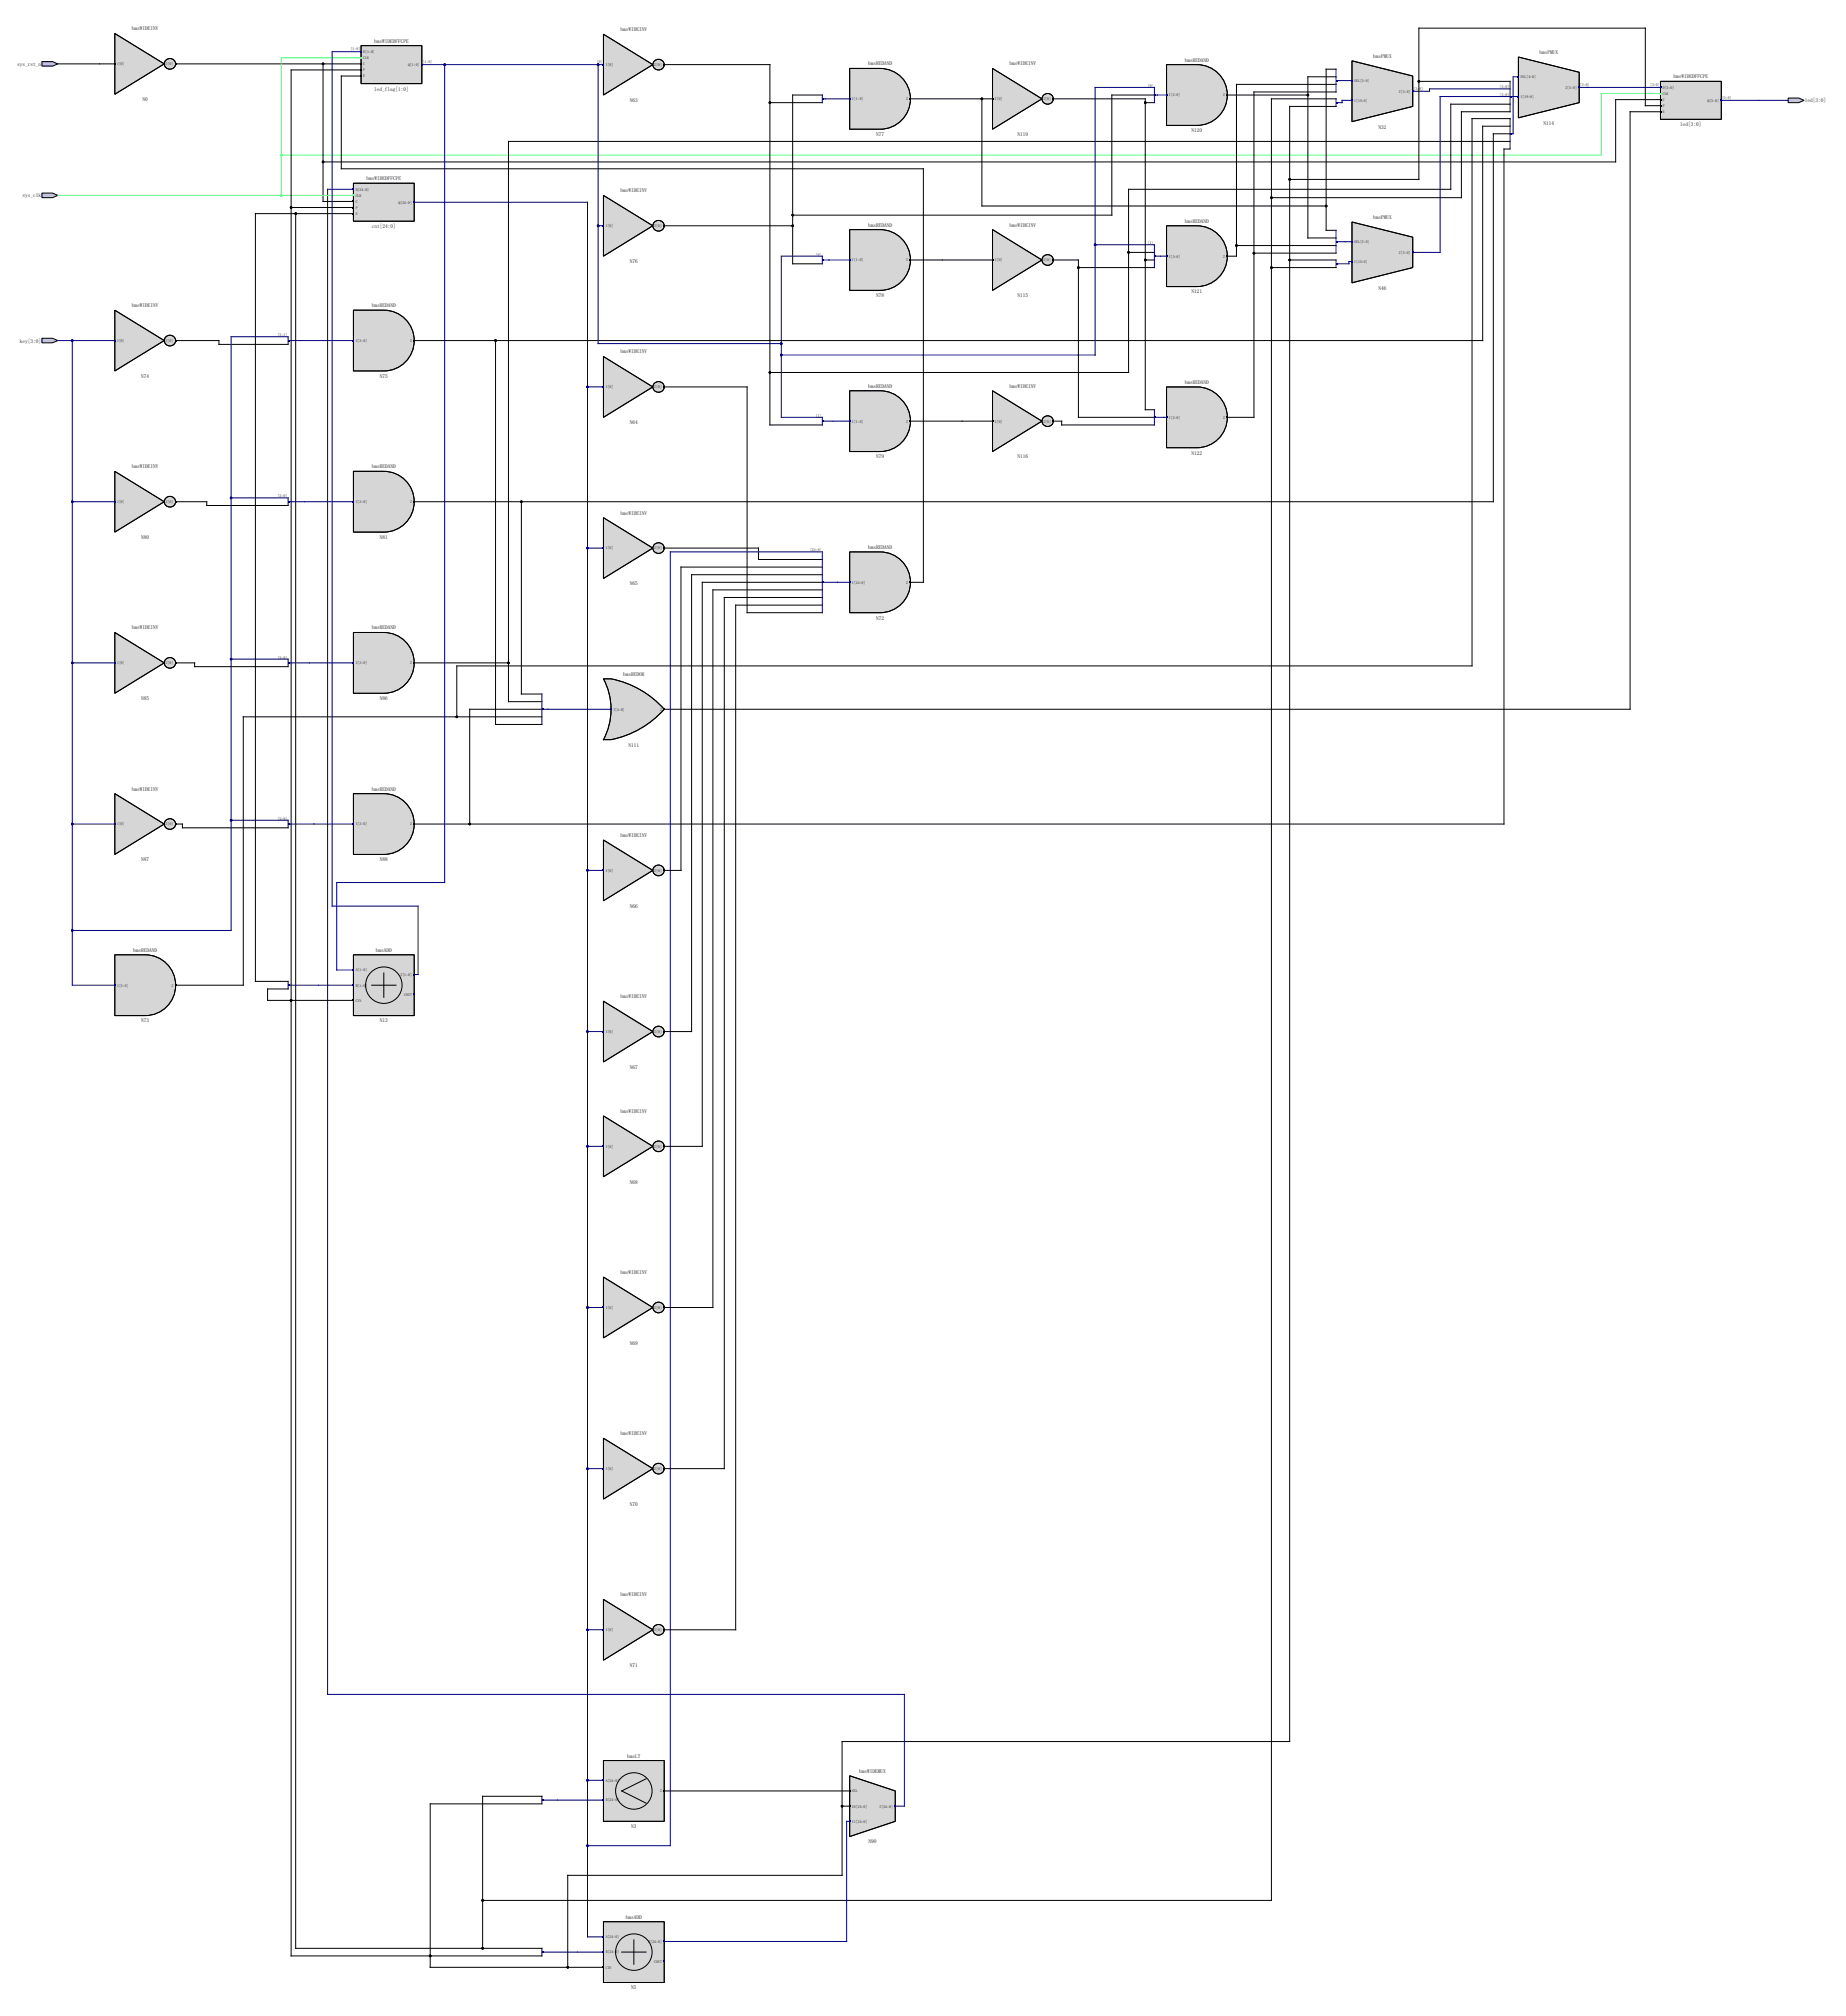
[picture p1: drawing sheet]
<svg xmlns="http://www.w3.org/2000/svg" width="850mm" height="928mm" viewBox="0 0 850 928" stroke-linecap="round" stroke-linejoin="round" font-family="sans-serif">
<defs><g id="words">
<g font-size="2.5">
<text x="61" y="14">bmsWIDEINV</text>
<text x="286" y="14">bmsWIDEINV</text>
<text x="172" y="20">bmsWIDEDFFCPE</text>
<text x="546" y="28">bmsREDAND</text>
<text x="632" y="27">bmsPMUX</text>
<text x="709" y="25">bmsPMUX</text>
<text x="8" y="30">sys_rst_n</text>
<text x="400" y="30">bmsREDAND</text>
<text x="465" y="30">bmsWIDEINV</text>
<text x="172" y="42">led_flag[1:0]</text>
<text x="770" y="36">bmsWIDEDFFCPE</text>
<text x="66" y="47">N0</text>
<text x="290" y="47">N63</text>
<text x="831" y="47">led[3:0]</text>
<text x="635" y="59">N32</text>
<text x="711" y="57">N114</text>
<text x="774" y="58">led[3:0]</text>
<text x="403" y="63">N77</text>
<text x="468" y="63">N119</text>
<text x="549" y="61">N120</text>
<text x="169" y="83">bmsWIDEDFFCPE</text>
<text x="286" y="89">bmsWIDEINV</text>
<text x="10" y="91">sys_clk</text>
<text x="632" y="101">bmsPMUX</text>
<text x="171" y="105">cnt[24:0]</text>
<text x="400" y="104">bmsREDAND</text>
<text x="465" y="104">bmsWIDEINV</text>
<text x="546" y="103">bmsREDAND</text>
<text x="290" y="121">N76</text>
<text x="403" y="137">N78</text>
<text x="468" y="137">N115</text>
<text x="549" y="135">N121</text>
<text x="635" y="133">N46</text>
<text x="61" y="141">bmsWIDEINV</text>
<text x="171" y="141">bmsREDAND</text>
<text x="9" y="158">key[3:0]</text>
<text x="286" y="163">bmsWIDEINV</text>
<text x="65" y="174">N74</text>
<text x="175" y="174">N75</text>
<text x="400" y="178">bmsREDAND</text>
<text x="465" y="178">bmsWIDEINV</text>
<text x="546" y="177">bmsREDAND</text>
<text x="290" y="195">N64</text>
<text x="549" y="209">N122</text>
<text x="61" y="216">bmsWIDEINV</text>
<text x="171" y="216">bmsREDAND</text>
<text x="403" y="211">N79</text>
<text x="468" y="211">N116</text>
<text x="286" y="237">bmsWIDEINV</text>
<text x="65" y="248">N80</text>
<text x="175" y="248">N81</text>
<text x="400" y="253">bmsREDAND</text>
<text x="290" y="269">N65</text>
<text x="403" y="285">N72</text>
<text x="61" y="290">bmsWIDEINV</text>
<text x="171" y="290">bmsREDAND</text>
<text x="287" y="311">bmsREDOR</text>
<text x="65" y="322">N85</text>
<text x="175" y="322">N86</text>
<text x="289" y="344">N111</text>
<text x="61" y="364">bmsWIDEINV</text>
<text x="171" y="364">bmsREDAND</text>
<text x="286" y="385">bmsWIDEINV</text>
<text x="65" y="396">N87</text>
<text x="175" y="396">N88</text>
<text x="290" y="418">N66</text>
<text x="61" y="438">bmsREDAND</text>
<text x="173" y="438">bmsADD</text>
<text x="286" y="459">bmsWIDEINV</text>
<text x="65" y="471">N73</text>
<text x="175" y="471">N13</text>
<text x="290" y="492">N67</text>
<text x="286" y="512">bmsWIDEINV</text>
<text x="290" y="545">N68</text>
<text x="286" y="586">bmsWIDEINV</text>
<text x="290" y="619">N69</text>
<text x="286" y="661">bmsWIDEINV</text>
<text x="290" y="693">N70</text>
<text x="286" y="735">bmsWIDEINV</text>
<text x="290" y="767">N71</text>
<text x="289" y="809">bmsLT</text>
<text x="396" y="816">bmsWIDEMUX</text>
<text x="291" y="841">N3</text>
<text x="400" y="848">N90</text>
<text x="288" y="883">bmsADD</text>
<text x="291" y="916">N5</text>
</g>
<g font-size="1.8">
<text x="161" y="23">[1:0]</text>
<text x="167" y="24">D[1:0]</text>
<text x="167" y="27">CLK</text>
<text x="195" y="29">[1:0]</text>
<text x="275" y="29">[0]</text>
<text x="54" y="30">I[0]</text>
<text x="76" y="30">Z[0]</text>
<text x="167" y="30">C</text>
<text x="167" y="33">P</text>
<text x="167" y="36">E</text>
<text x="188" y="30">Q[1:0]</text>
<text x="279" y="30">I[0]</text>
<text x="301" y="30">Z[0]</text>
<text x="700" y="36">SEL[4:0]</text>
<text x="528" y="40">[0]</text>
<text x="623" y="38">SEL[3:0]</text>
<text x="651" y="41">[3:</text>
<text x="653" y="41">0]</text>
<text x="690" y="41">[3:0]</text>
<text x="721" y="41">Z[3:0]</text>
<text x="727" y="40">[3:0]</text>
<text x="760" y="40">[3:0]</text>
<text x="765" y="41">D[3:0]</text>
<text x="392" y="46">I[1:0]</text>
<text x="417" y="46">Z</text>
<text x="458" y="46">I[0]</text>
<text x="480" y="46">Z[0]</text>
<text x="538" y="44">I[2:0]</text>
<text x="563" y="44">Z</text>
<text x="623" y="47">I[15:0]</text>
<text x="644" y="43">Z[3:0]</text>
<text x="690" y="44">[3:0]</text>
<text x="700" y="45">I[19:0]</text>
<text x="765" y="44">CLK</text>
<text x="765" y="46">C</text>
<text x="786" y="47">Q[3:0]</text>
<text x="793" y="46">[3:0]</text>
<text x="765" y="49">P</text>
<text x="765" y="52">E</text>
<text x="164" y="88">D[24:0]</text>
<text x="164" y="91">CLK</text>
<text x="164" y="93">C</text>
<text x="183" y="94">Q[24:0]</text>
<text x="164" y="96">P</text>
<text x="164" y="99">E</text>
<text x="279" y="105">I[0]</text>
<text x="301" y="105">Z[0]</text>
<text x="528" y="112">[1]</text>
<text x="623" y="112">SEL[3:0]</text>
<text x="376" y="118">[0]</text>
<text x="538" y="119">I[3:0]</text>
<text x="563" y="119">Z</text>
<text x="644" y="117">Z[3:0]</text>
<text x="392" y="120">I[1:0]</text>
<text x="417" y="120">Z</text>
<text x="458" y="120">I[0]</text>
<text x="480" y="120">Z[0]</text>
<text x="623" y="121">I[15:0]</text>
<text x="128" y="155">[3:1]</text>
<text x="54" y="157">I[0]</text>
<text x="76" y="157">Z[0]</text>
<text x="164" y="157">I[3:0]</text>
<text x="189" y="157">Z</text>
<text x="279" y="179">I[0]</text>
<text x="301" y="179">Z[0]</text>
<text x="376" y="192">[1]</text>
<text x="392" y="194">I[1:0]</text>
<text x="417" y="194">Z</text>
<text x="458" y="194">I[0]</text>
<text x="480" y="194">Z[0]</text>
<text x="538" y="193">I[2:0]</text>
<text x="563" y="193">Z</text>
<text x="54" y="232">I[0]</text>
<text x="76" y="232">Z[0]</text>
<text x="128" y="229">[3:0]</text>
<text x="164" y="232">I[3:0]</text>
<text x="189" y="232">Z</text>
<text x="279" y="253">I[0]</text>
<text x="301" y="253">Z[0]</text>
<text x="373" y="254">[24:0]</text>
<text x="392" y="269">I[24:0]</text>
<text x="417" y="269">Z</text>
<text x="54" y="306">I[0]</text>
<text x="76" y="306">Z[0]</text>
<text x="128" y="303">[3:0]</text>
<text x="164" y="306">I[3:0]</text>
<text x="189" y="306">Z</text>
<text x="282" y="327">I[4:0]</text>
<text x="304" y="327">Z</text>
<text x="128" y="377">[2:0]</text>
<text x="54" y="380">I[0]</text>
<text x="76" y="380">Z[0]</text>
<text x="164" y="380">I[3:0]</text>
<text x="189" y="380">Z</text>
<text x="279" y="401">I[0]</text>
<text x="301" y="401">Z[0]</text>
<text x="164" y="447">A[1:0]</text>
<text x="184" y="449">Z[1:0]</text>
<text x="54" y="454">I[3:0]</text>
<text x="79" y="454">Z</text>
<text x="164" y="454">B[1:0]</text>
<text x="164" y="461">CIN</text>
<text x="186" y="458">COUT</text>
<text x="279" y="475">I[0]</text>
<text x="301" y="475">Z[0]</text>
<text x="279" y="528">I[0]</text>
<text x="301" y="528">Z[0]</text>
<text x="279" y="602">I[0]</text>
<text x="301" y="602">Z[0]</text>
<text x="279" y="677">I[0]</text>
<text x="301" y="677">Z[0]</text>
<text x="279" y="751">I[0]</text>
<text x="301" y="751">Z[0]</text>
<text x="279" y="820">A[24:0]</text>
<text x="304" y="825">Z</text>
<text x="392" y="825">SEL</text>
<text x="279" y="829">B[24:0]</text>
<text x="392" y="832">I0[24:0]</text>
<text x="405" y="832">Z[24:0]</text>
<text x="392" y="839">I1[24:0]</text>
<text x="279" y="892">A[24:0]</text>
<text x="279" y="899">B[24:0]</text>
<text x="299" y="894">Z[24:0]</text>
<text x="301" y="903">COUT</text>
<text x="279" y="906">CIN</text>
</g>
</g></defs>
<path d="M166 21h28v17h-28z" fill-rule="evenodd" fill="#d6d6d6" stroke="#000" stroke-width=".46"/>
<path d="M166 21h28v17h-28z" fill="none" stroke="#000" stroke-width=".46"/>
<g fill="#000080">
<path d="M194 29h1v1h-1z"/>
<path d="M166 23h1v1h-1z"/>
<path d="M166 26h1v1h-1z"/>
<path d="M166 29h1v1h-1z"/>
<path d="M166 32h1v1h-1z"/>
<path d="M166 35h1h-1z"/>
</g>
<path d="M764 37h28v18h-28z" fill-rule="evenodd" fill="#d6d6d6" stroke="#000" stroke-width=".46"/>
<path d="M764 37h28v18h-28z" fill="none" stroke="#000" stroke-width=".46"/>
<g fill="#000080">
<path d="M792 46h1v1h-1z"/>
<path d="M764 40h1v1h-1z"/>
<path d="M764 43h1h-1z"/>
<path d="M764 45h1v1h-1z"/>
<path d="M764 48h1v1h-1z"/>
<path d="M764 51h1v1h-1z"/>
</g>
<path d="M163 84h28v18h-28z" fill-rule="evenodd" fill="#d6d6d6" stroke="#000" stroke-width=".46"/>
<path d="M163 84h28v18h-28z" fill="none" stroke="#000" stroke-width=".46"/>
<g fill="#000080">
<path d="M190 93h1h-1z"/>
<path d="M162 87h1h-1z"/>
<path d="M162 90h1h-1z"/>
<path d="M162 92h1v1h-1z"/>
<path d="M162 95h1v1h-1z"/>
<path d="M162 98h1v1h-1z"/>
</g>
<path d="M537 178h14a14 14 0 0 1 14 14 14 14 0 0 1-14 14h-14z" fill-rule="evenodd" fill="#d6d6d6" stroke="#000" stroke-width=".46"/>
<path d="M537 178h14a14 14 0 0 1 14 14 14 14 0 0 1-14 14h-14z" fill="none" stroke="#000" stroke-width=".46"/>
<path d="M537 104h14a14 14 0 0 1 14 14 14 14 0 0 1-14 14h-14z" fill-rule="evenodd" fill="#d6d6d6" stroke="#000" stroke-width=".46"/>
<path d="M537 104h14a14 14 0 0 1 14 14 14 14 0 0 1-14 14h-14z" fill="none" stroke="#000" stroke-width=".46"/>
<path d="M537 30h14a14 14 0 0 1 14 14 14 14 0 0 1-14 14h-14z" fill-rule="evenodd" fill="#d6d6d6" stroke="#000" stroke-width=".46"/>
<path d="M537 30h14a14 14 0 0 1 14 14 14 14 0 0 1-14 14h-14z" fill="none" stroke="#000" stroke-width=".46"/>
<g fill="#000080">
<path d="M565 43v1z"/>
<path d="M537 43v1z"/>
</g>
<g fill="#d6d6d6" stroke="#000" stroke-width=".46">
<path d="M457 31l23 14-23 14z"/>
<circle cx="482" cy="45" r="2.6"/>
</g>
<g fill="none" stroke="#000" stroke-width=".46">
<path d="M457 31l23 14-23 14z"/>
<circle cx="482" cy="45" r="2.6"/>
</g>
<g fill="#000080">
<path d="M485 45v1z"/>
<path d="M457 45v1z"/>
</g>
<g fill="#d6d6d6" stroke="#000" stroke-width=".46">
<path d="M457 180l23 14-23 14z"/>
<circle cx="482" cy="194" r="2.6"/>
</g>
<g fill="none" stroke="#000" stroke-width=".46">
<path d="M457 180l23 14-23 14z"/>
<circle cx="482" cy="194" r="2.6"/>
</g>
<g fill="#000080">
<path d="M485 193v1z"/>
<path d="M457 193v1z"/>
</g>
<g fill="#d6d6d6" stroke="#000" stroke-width=".46">
<path d="M457 106l23 14-23 14z"/>
<circle cx="482" cy="120" r="2.6"/>
</g>
<g fill="none" stroke="#000" stroke-width=".46">
<path d="M457 106l23 14-23 14z"/>
<circle cx="482" cy="120" r="2.6"/>
</g>
<g fill="#000080">
<path d="M485 119v1z"/>
<path d="M457 119v1z"/>
</g>
<path d="M699 26l28 7v14l-28 7z" fill-rule="evenodd" fill="#d6d6d6" stroke="#000" stroke-width=".46"/>
<path d="M699 26l28 7v14l-28 7z" fill="none" stroke="#000" stroke-width=".46"/>
<g fill="#000080">
<path d="M727 40v1z"/>
<path d="M699 35v1z"/>
<path d="M699 44v1z"/>
</g>
<path d="M278 312a41 41 0 0 1 28 14 41 41 0 0 1-28 14 30 30 0 0 0 0-28z" fill-rule="evenodd" fill="#d6d6d6" stroke="#000" stroke-width=".46"/>
<path d="M278 312a41 41 0 0 1 28 14 41 41 0 0 1-28 14 30 30 0 0 0 0-28z" fill="none" stroke="#000" stroke-width=".46"/>
<g fill="#000080">
<path d="M305 326h1v1h-1z"/>
<path d="M281 326h1v1h-1z"/>
</g>
<path d="M391 817l21 7v14l-21 7z" fill-rule="evenodd" fill="#d6d6d6" stroke="#000" stroke-width=".46"/>
<path d="M391 817l21 7v14l-21 7z" fill="none" stroke="#000" stroke-width=".46"/>
<g fill="#000080">
<path d="M412 831v1z"/>
<path d="M391 824h1v1h-1z"/>
<path d="M391 831h1v1h-1z"/>
<path d="M391 838h1v1h-1z"/>
</g>
<path d="M163 365h14a14 14 0 0 1 14 14 14 14 0 0 1-14 14h-14z" fill-rule="evenodd" fill="#d6d6d6" stroke="#000" stroke-width=".46"/>
<path d="M163 365h14a14 14 0 0 1 14 14 14 14 0 0 1-14 14h-14z" fill="none" stroke="#000" stroke-width=".46"/>
<g fill="#000080">
<path d="M190 379h1v1h-1z"/>
<path d="M162 379h1v1h-1z"/>
</g>
<g fill="#d6d6d6" stroke="#000" stroke-width=".46">
<path d="M53 365l23 14-23 14z"/>
<circle cx="78" cy="379" r="2.5"/>
</g>
<g fill="none" stroke="#000" stroke-width=".46">
<path d="M53 365l23 14-23 14z"/>
<circle cx="78" cy="379" r="2.5"/>
</g>
<g fill="#000080">
<path d="M80 379h1v1h-1z"/>
<path d="M53 379v1z"/>
</g>
<path d="M163 291h14a14 14 0 0 1 14 14 14 14 0 0 1-14 14h-14z" fill-rule="evenodd" fill="#d6d6d6" stroke="#000" stroke-width=".46"/>
<path d="M163 291h14a14 14 0 0 1 14 14 14 14 0 0 1-14 14h-14z" fill="none" stroke="#000" stroke-width=".46"/>
<g fill="#000080">
<path d="M190 305h1h-1z"/>
<path d="M162 305h1h-1z"/>
</g>
<g fill="#d6d6d6" stroke="#000" stroke-width=".46">
<path d="M53 291l23 14-23 14z"/>
<circle cx="78" cy="305" r="2.5"/>
</g>
<g fill="none" stroke="#000" stroke-width=".46">
<path d="M53 291l23 14-23 14z"/>
<circle cx="78" cy="305" r="2.5"/>
</g>
<path d="M80 305h1h-1z" fill="#000080"/>
<path d="M163 217h14a14 14 0 0 1 14 14 14 14 0 0 1-14 14h-14z" fill-rule="evenodd" fill="#d6d6d6" stroke="#000" stroke-width=".46"/>
<path d="M163 217h14a14 14 0 0 1 14 14 14 14 0 0 1-14 14h-14z" fill="none" stroke="#000" stroke-width=".46"/>
<g fill="#000080">
<path d="M190 231h1h-1z"/>
<path d="M162 231h1h-1z"/>
</g>
<g fill="#d6d6d6" stroke="#000" stroke-width=".46">
<path d="M53 217l23 14-23 14z"/>
<circle cx="78" cy="231" r="2.6"/>
</g>
<g fill="none" stroke="#000" stroke-width=".46">
<path d="M53 217l23 14-23 14z"/>
<circle cx="78" cy="231" r="2.6"/>
</g>
<path d="M80 231h1h-1z" fill="#000080"/>
<path d="M391 180h14a14 14 0 0 1 14 14 14 14 0 0 1-14 14h-14z" fill-rule="evenodd" fill="#d6d6d6" stroke="#000" stroke-width=".46"/>
<path d="M391 180h14a14 14 0 0 1 14 14 14 14 0 0 1-14 14h-14z" fill="none" stroke="#000" stroke-width=".46"/>
<g fill="#000080">
<path d="M419 193h1v1h-1z"/>
<path d="M391 193h1v1h-1z"/>
</g>
<path d="M391 106h14a14 14 0 0 1 14 14 14 14 0 0 1-14 14h-14z" fill-rule="evenodd" fill="#d6d6d6" stroke="#000" stroke-width=".46"/>
<path d="M391 106h14a14 14 0 0 1 14 14 14 14 0 0 1-14 14h-14z" fill="none" stroke="#000" stroke-width=".46"/>
<g fill="#000080">
<path d="M419 119h1v1h-1z"/>
<path d="M391 119h1v1h-1z"/>
</g>
<path d="M391 31h14a14 14 0 0 1 14 14 14 14 0 0 1-14 14h-14z" fill-rule="evenodd" fill="#d6d6d6" stroke="#000" stroke-width=".46"/>
<path d="M391 31h14a14 14 0 0 1 14 14 14 14 0 0 1-14 14h-14z" fill="none" stroke="#000" stroke-width=".46"/>
<g fill="#000080">
<path d="M419 45h1v1h-1z"/>
<path d="M391 45h1v1h-1z"/>
</g>
<g fill="#d6d6d6" stroke="#000" stroke-width=".46">
<path d="M278 90l23 14-23 14z"/>
<circle cx="303" cy="104" r="2.6"/>
</g>
<g fill="none" stroke="#000" stroke-width=".46">
<path d="M278 90l23 14-23 14z"/>
<circle cx="303" cy="104" r="2.6"/>
</g>
<g fill="#000080">
<path d="M305 104h1h-1z"/>
<path d="M277 104h1h-1z"/>
</g>
<path d="M163 143h14a14 14 0 0 1 14 14 14 14 0 0 1-14 14h-14z" fill-rule="evenodd" fill="#d6d6d6" stroke="#000" stroke-width=".46"/>
<path d="M163 143h14a14 14 0 0 1 14 14 14 14 0 0 1-14 14h-14z" fill="none" stroke="#000" stroke-width=".46"/>
<g fill="#000080">
<path d="M190 156h1v1h-1z"/>
<path d="M162 156h1v1h-1z"/>
</g>
<g fill="#d6d6d6" stroke="#000" stroke-width=".46">
<path d="M53 143l23 14-23 14z"/>
<circle cx="78" cy="157" r="2.6"/>
</g>
<g fill="none" stroke="#000" stroke-width=".46">
<path d="M53 143l23 14-23 14z"/>
<circle cx="78" cy="157" r="2.6"/>
</g>
<g fill="#000080">
<path d="M80 156h1v1h-1z"/>
<path d="M53 156v1z"/>
</g>
<path d="M53 439h14a14 14 0 0 1 14 14 14 14 0 0 1-14 14h-14z" fill-rule="evenodd" fill="#d6d6d6" stroke="#000" stroke-width=".46"/>
<path d="M53 439h14a14 14 0 0 1 14 14 14 14 0 0 1-14 14h-14z" fill="none" stroke="#000" stroke-width=".46"/>
<g fill="#000080">
<path d="M80 453h1v1h-1z"/>
<path d="M53 453v1z"/>
</g>
<path d="M391 254h14a14 14 0 0 1 14 14 14 14 0 0 1-14 14h-14z" fill-rule="evenodd" fill="#d6d6d6" stroke="#000" stroke-width=".46"/>
<path d="M391 254h14a14 14 0 0 1 14 14 14 14 0 0 1-14 14h-14z" fill="none" stroke="#000" stroke-width=".46"/>
<g fill="#000080">
<path d="M419 268h1h-1z"/>
<path d="M391 268h1h-1z"/>
</g>
<g fill="#d6d6d6" stroke="#000" stroke-width=".46">
<path d="M278 736l23 14-23 14z"/>
<circle cx="303" cy="750" r="2.5"/>
</g>
<g fill="none" stroke="#000" stroke-width=".46">
<path d="M278 736l23 14-23 14z"/>
<circle cx="303" cy="750" r="2.5"/>
</g>
<g fill="#000080">
<path d="M305 750h1h-1z"/>
<path d="M277 750h1h-1z"/>
</g>
<g fill="#d6d6d6" stroke="#000" stroke-width=".46">
<path d="M278 662l23 14-23 14z"/>
<circle cx="303" cy="676" r="2.5"/>
</g>
<g fill="none" stroke="#000" stroke-width=".46">
<path d="M278 662l23 14-23 14z"/>
<circle cx="303" cy="676" r="2.5"/>
</g>
<g fill="#000080">
<path d="M305 676h1h-1z"/>
<path d="M277 676h1h-1z"/>
</g>
<g fill="#d6d6d6" stroke="#000" stroke-width=".46">
<path d="M278 588l23 14-23 14z"/>
<circle cx="303" cy="602" r="2.5"/>
</g>
<g fill="none" stroke="#000" stroke-width=".46">
<path d="M278 588l23 14-23 14z"/>
<circle cx="303" cy="602" r="2.5"/>
</g>
<g fill="#000080">
<path d="M305 601h1v1h-1z"/>
<path d="M277 601h1v1h-1z"/>
</g>
<g fill="#d6d6d6" stroke="#000" stroke-width=".46">
<path d="M278 514l23 14-23 14z"/>
<circle cx="303" cy="528" r="2.5"/>
</g>
<g fill="none" stroke="#000" stroke-width=".46">
<path d="M278 514l23 14-23 14z"/>
<circle cx="303" cy="528" r="2.5"/>
</g>
<g fill="#000080">
<path d="M305 527h1v1h-1z"/>
<path d="M277 527h1v1h-1z"/>
</g>
<g fill="#d6d6d6" stroke="#000" stroke-width=".46">
<path d="M278 461l23 14-23 14z"/>
<circle cx="303" cy="475" r="2.6"/>
</g>
<g fill="none" stroke="#000" stroke-width=".46">
<path d="M278 461l23 14-23 14z"/>
<circle cx="303" cy="475" r="2.6"/>
</g>
<g fill="#000080">
<path d="M305 474h1v1h-1z"/>
<path d="M277 474h1v1h-1z"/>
</g>
<g fill="#d6d6d6" stroke="#000" stroke-width=".46">
<path d="M278 387l23 14-23 14z"/>
<circle cx="303" cy="401" r="2.6"/>
</g>
<g fill="none" stroke="#000" stroke-width=".46">
<path d="M278 387l23 14-23 14z"/>
<circle cx="303" cy="401" r="2.6"/>
</g>
<g fill="#000080">
<path d="M305 400h1v1h-1z"/>
<path d="M277 400h1v1h-1z"/>
</g>
<g fill="#d6d6d6" stroke="#000" stroke-width=".46">
<path d="M278 238l23 14-23 14z"/>
<circle cx="303" cy="252" r="2.6"/>
</g>
<g fill="none" stroke="#000" stroke-width=".46">
<path d="M278 238l23 14-23 14z"/>
<circle cx="303" cy="252" r="2.6"/>
</g>
<g fill="#000080">
<path d="M305 252h1v1h-1z"/>
<path d="M277 252h1v1h-1z"/>
</g>
<g fill="#d6d6d6" stroke="#000" stroke-width=".46">
<path d="M278 164l23 14-23 14z"/>
<circle cx="303" cy="178" r="2.6"/>
</g>
<g fill="none" stroke="#000" stroke-width=".46">
<path d="M278 164l23 14-23 14z"/>
<circle cx="303" cy="178" r="2.6"/>
</g>
<g fill="#000080">
<path d="M305 178h1h-1z"/>
<path d="M277 178h1h-1z"/>
</g>
<g fill="#d6d6d6" stroke="#000" stroke-width=".46">
<path d="M278 16l23 14-23 14z"/>
<circle cx="303" cy="30" r="2.5"/>
</g>
<g fill="none" stroke="#000" stroke-width=".46">
<path d="M278 16l23 14-23 14z"/>
<circle cx="303" cy="30" r="2.5"/>
</g>
<g fill="#000080">
<path d="M305 29h1v1h-1z"/>
<path d="M277 29h1v1h-1z"/>
</g>
<path d="M622 102l28 7v14l-28 7z" fill-rule="evenodd" fill="#d6d6d6" stroke="#000" stroke-width=".46"/>
<path d="M622 102l28 7v14l-28 7z" fill="none" stroke="#000" stroke-width=".46"/>
<g fill="#000080">
<path d="M650 116h1v1h-1z"/>
<path d="M622 111h1v1h-1z"/>
<path d="M622 120h1v1h-1z"/>
</g>
<path d="M622 28l28 7v14l-28 7z" fill-rule="evenodd" fill="#d6d6d6" stroke="#000" stroke-width=".46"/>
<path d="M622 28l28 7v14l-28 7z" fill="none" stroke="#000" stroke-width=".46"/>
<g fill="#000080">
<path d="M650 42h1h-1z"/>
<path d="M622 37h1h-1z"/>
<path d="M622 46h1v1h-1z"/>
</g>
<g fill="#d6d6d6" stroke="#000" stroke-width=".46">
<path d="M163 439h28v28h-28z" fill-rule="evenodd"/>
<circle cx="177" cy="453" r="8"/>
</g>
<g fill="none" stroke="#000" stroke-width=".46">
<path d="M163 439h28v28h-28zM171 453h11M177 448v11"/>
<circle cx="177" cy="453" r="8"/>
</g>
<g fill="#000080">
<path d="M190 448h1v1h-1z"/>
<path d="M190 457h1v1h-1z"/>
<path d="M162 446h1v1h-1z"/>
<path d="M162 453h1v1h-1z"/>
<path d="M162 460h1v1h-1z"/>
</g>
<g fill="#d6d6d6" stroke="#000" stroke-width=".46">
<path d="M278 884h28v28h-28z" fill-rule="evenodd"/>
<circle cx="292" cy="898" r="8"/>
</g>
<g fill="none" stroke="#000" stroke-width=".46">
<path d="M278 884h28v28h-28zM286 898h11M292 893v11"/>
<circle cx="292" cy="898" r="8"/>
</g>
<g fill="#000080">
<path d="M305 893h1v1h-1z"/>
<path d="M305 902h1v1h-1z"/>
<path d="M277 891h1v1h-1z"/>
<path d="M277 898h1v1h-1z"/>
<path d="M277 905h1v1h-1z"/>
</g>
<g fill="#d6d6d6" stroke="#000" stroke-width=".46">
<path d="M278 810h28v28h-28z" fill-rule="evenodd"/>
<circle cx="292" cy="824" r="8"/>
</g>
<g fill="none" stroke="#000" stroke-width=".46">
<path d="M278 810h28v28h-28zM297 819l-11 5 11 6"/>
<circle cx="292" cy="824" r="8"/>
</g>
<g fill="#000080">
<path d="M305 824h1v1h-1z"/>
<path d="M277 819h1v1h-1z"/>
<path d="M277 828h1v1h-1z"/>
</g>
<g fill="#d6d6d6" stroke="#000" stroke-width=".46">
<path d="M53 15l23 14-23 14z"/>
<circle cx="78" cy="29" r="2.5"/>
</g>
<g fill="none" stroke="#000" stroke-width=".46">
<path d="M53 15l23 14-23 14z"/>
<circle cx="78" cy="29" r="2.5"/>
</g>
<g fill="#000080">
<path d="M80 29h1v1h-1z"/>
<path d="M53 29v1z"/>
</g>
<g fill="#b6a3ff" stroke="#000" stroke-width=".46">
<path d="M823 45h5l3 1-3 1h-5z" fill-rule="evenodd"/>
<path d="M19 28h5l3 1-3 1h-5z" fill-rule="evenodd"/>
<path d="M19 156h5l3 1-3 1h-5z" fill-rule="evenodd"/>
<path d="M19 89h5l3 1-3 1h-5z" fill-rule="evenodd"/>
</g>
<g fill="none" stroke="#000" stroke-width=".46">
<path d="M419 45h33M149 75h595M234 65h461M136 98v799M365 99h147M419 120h15M594 120v681h-206M585 123v752h-363M228 157h455M354 171h166M419 194h24M240 231h447"/>
<path d="M318 264v211M323 268v260M328 271v331M333 275v401M339 278v472M210 306h468M306 326h444M216 379h476M134 460v440"/>
</g>
<path d="M419 45h1v1h-1zM419 119h1v1h-1zM419 193h1v1h-1zM305 326h1v1h-1z" fill="#000"/>
<g fill="#000" stroke="#000" stroke-width=".46">
<circle cx="452" cy="45" r=".4"/>
<circle cx="149" cy="75" r=".3"/>
<circle cx="136" cy="98" r=".3"/>
<circle cx="365" cy="99" r=".3"/>
<circle cx="594" cy="120" r=".3"/>
<circle cx="585" cy="123" r=".3"/>
<circle cx="228" cy="157" r=".4"/>
<circle cx="354" cy="171" r=".3"/>
<circle cx="240" cy="231" r=".3"/>
<circle cx="216" cy="379" r=".3"/>
<circle cx="134" cy="460" r=".3"/>
<circle cx="222" cy="875" r=".4"/>
</g>
<path d="M380 45h11M151 87v693M360 163h144M309 254v595M270 401v74" fill="none" stroke="#000080" stroke-width=".46"/>
<g fill="#000080" stroke="#000080" stroke-width=".46">
<circle cx="270" cy="475" r=".3"/>
<circle cx="270" cy="401" r=".3"/>
<circle cx="360" cy="163" r=".3"/>
</g>
<path d="M129 71h608" fill="none" stroke="#55ff7f" stroke-width=".46"/>
<circle cx="129" cy="71" r=".3" fill="#55ff7f" stroke="#55ff7f" stroke-width=".46"/>
<path d="M391 45h1v1h-1z" fill="#000080"/>
<path d="M379 45h1M382 120h9" fill="none" stroke="#000080" stroke-width=".46"/>
<path d="M391 119h1v1h-1z" fill="#000080"/>
<path d="M379 120h3M145 379h18" fill="none" stroke="#000080" stroke-width=".46"/>
<path d="M162 379h1v1h-1z" fill="#000080"/>
<path d="M383 194h8M133 379h12" fill="none" stroke="#000080" stroke-width=".46"/>
<path d="M391 193h1v1h-1z" fill="#000080"/>
<path d="M379 194h4M252 326h29" fill="none" stroke="#000080" stroke-width=".46"/>
<path d="M281 326h1v1h-1z" fill="#000080"/>
<path d="M140 231h23M250 326h2" fill="none" stroke="#000080" stroke-width=".46"/>
<path d="M162 231h1h-1z" fill="#000080"/>
<path d="M133 231h7M147 453h16" fill="none" stroke="#000080" stroke-width=".46"/>
<path d="M162 453h1v1h-1z" fill="#000080"/>
<path d="M138 157h25M133 453h14" fill="none" stroke="#000080" stroke-width=".46"/>
<path d="M162 156h1v1h-1z" fill="#000080"/>
<path d="M133 157h5M386 268h5" fill="none" stroke="#000080" stroke-width=".46"/>
<path d="M391 268h1h-1z" fill="#000080"/>
<path d="M379 268h7M142 305h21" fill="none" stroke="#000080" stroke-width=".46"/>
<path d="M162 305h1h-1z" fill="#000080"/>
<path d="M133 303v4M133 305h9" fill="none" stroke="#000080" stroke-width=".46"/>
<g fill="none" stroke="#000" stroke-width=".46">
<path d="M306 30h48v166h25M354 47h25M379 44h-14v77h14M234 65v258h15M306 104h59M306 178h38v104h35M306 252h43v5h30M318 264h61M323 268h56M328 271h51M333 275h46M339 278h40"/>
<path d="M379 261h-66v140h-7M191 305h43M240 319h9M249 326h-33v53h-25"/>
</g>
<path d="M305 29h1v1h-1zM305 104h1h-1zM305 178h1h-1zM305 252h1v1h-1zM190 305h1h-1zM190 379h1v1h-1zM305 400h1v1h-1z" fill="#000"/>
<g fill="#000" stroke="#000" stroke-width=".46">
<circle cx="354" cy="47" r=".3"/>
<circle cx="365" cy="99" r=".3"/>
<circle cx="365" cy="104" r=".3"/>
<circle cx="354" cy="171" r=".3"/>
<circle cx="234" cy="305" r=".3"/>
<circle cx="216" cy="379" r=".3"/>
</g>
<path d="M379 254v28" fill="none" stroke="#000080" stroke-width=".46"/>
<path d="M133 155v3" fill="none" stroke="#000080" stroke-width=".46"/>
<path d="M133 156v1z" fill="#000080"/>
<path d="M133 452v3" fill="none" stroke="#000080" stroke-width=".46"/>
<path d="M133 453v1z" fill="#000080"/>
<path d="M133 229v4" fill="none" stroke="#000080" stroke-width=".46"/>
<path d="M249 319v14" fill="none" stroke="#000080" stroke-width=".46"/>
<path d="M249 326h1v1h-1z" fill="#000080"/>
<path d="M379 192v4" fill="none" stroke="#000080" stroke-width=".46"/>
<path d="M379 193v1z" fill="#000080"/>
<path d="M133 377v4" fill="none" stroke="#000080" stroke-width=".46"/>
<path d="M133 379v1z" fill="#000080"/>
<path d="M379 118v3" fill="none" stroke="#000080" stroke-width=".46"/>
<path d="M379 119v1z" fill="#000080"/>
<path d="M379 44v3" fill="none" stroke="#000080" stroke-width=".46"/>
<path d="M379 45v1z" fill="#000080"/>
<path d="M27 29h26M81 29h85M149 29v64h14M81 157h20v1h32" fill="none" stroke="#000" stroke-width=".46"/>
<path d="M53 29v1zM80 29h1v1h-1zM166 29h1v1h-1zM162 92h1v1h-1zM80 156h1v1h-1z" fill="#000"/>
<g fill="#000" stroke="#000" stroke-width=".46">
<circle cx="149" cy="29" r=".3"/>
<circle cx="149" cy="75" r=".3"/>
</g>
<path d="M27 157h26" fill="none" stroke="#000080" stroke-width=".46"/>
<circle cx="33" cy="157" r=".3" fill="#000080" stroke="#000080" stroke-width=".46"/>
<path d="M53 156v1z" fill="#000080"/>
<path d="M33 157v296M33 231h20M33 428h73" fill="none" stroke="#000080" stroke-width=".46"/>
<g fill="#000080" stroke="#000080" stroke-width=".46">
<circle cx="33" cy="428" r=".3"/>
<circle cx="33" cy="379" r=".3"/>
<circle cx="33" cy="305" r=".3"/>
<circle cx="33" cy="231" r=".3"/>
<circle cx="33" cy="157" r=".3"/>
</g>
<path d="M33 305h20" fill="none" stroke="#000080" stroke-width=".46"/>
<circle cx="33" cy="305" r=".3" fill="#000080" stroke="#000080" stroke-width=".46"/>
<path d="M33 379h20" fill="none" stroke="#000080" stroke-width=".46"/>
<circle cx="33" cy="379" r=".3" fill="#000080" stroke="#000080" stroke-width=".46"/>
<path d="M53 379v1z" fill="#000080"/>
<path d="M33 453h20" fill="none" stroke="#000080" stroke-width=".46"/>
<path d="M53 453v1z" fill="#000080"/>
<path d="M194 30h11M133 155h-27v273M106 229h27M106 303h27M106 377h27" fill="none" stroke="#000080" stroke-width=".46"/>
<g fill="#000080" stroke="#000080" stroke-width=".46">
<circle cx="106" cy="303" r=".3"/>
<circle cx="106" cy="377" r=".3"/>
<circle cx="106" cy="229" r=".3"/>
</g>
<path d="M81 231h14v2h38M81 305h9v2h43M210 306v24M249 330h-137v123h-31M81 379h3v2h49" fill="none" stroke="#000" stroke-width=".46"/>
<path d="M80 231h1h-1zM80 305h1h-1zM80 379h1v1h-1zM80 453h1v1h-1z" fill="#000"/>
<circle cx="210" cy="330" r=".3" fill="#000" stroke="#000" stroke-width=".46"/>
<path d="M194 29h1v1h-1z" fill="#000080"/>
<g fill="#000080" stroke="#000080" stroke-width=".46">
<circle cx="205" cy="30" r=".3"/>
<circle cx="275" cy="30" r=".3"/>
</g>
<path d="M205 30h73" fill="none" stroke="#000080" stroke-width=".46"/>
<path d="M277 29h1v1h-1z" fill="#000080"/>
<path d="M205 30v376h-50M155 446h8" fill="none" stroke="#000080" stroke-width=".46"/>
<circle cx="205" cy="30" r=".3" fill="#000080" stroke="#000080" stroke-width=".46"/>
<path d="M162 446h1v1h-1z" fill="#000080"/>
<path d="M275 30v128h85M275 104h3M155 406v40" fill="none" stroke="#000080" stroke-width=".46"/>
<g fill="#000080" stroke="#000080" stroke-width=".46">
<circle cx="275" cy="104" r=".3"/>
<circle cx="275" cy="30" r=".3"/>
<circle cx="360" cy="158" r=".4"/>
</g>
<path d="M277 104h1h-1z" fill="#000080"/>
<path d="M379 118h-19v74h19" fill="none" stroke="#000080" stroke-width=".46"/>
<g fill="#000080" stroke="#000080" stroke-width=".46">
<circle cx="360" cy="163" r=".3"/>
<circle cx="360" cy="158" r=".4"/>
</g>
<path d="M129 27h37" fill="none" stroke="#55ff7f" stroke-width=".46"/>
<path d="M166 26h1v1h-1z" fill="#55ff7f"/>
<path d="M129 27v63M27 90h136" fill="none" stroke="#55ff7f" stroke-width=".46"/>
<g fill="#55ff7f" stroke="#55ff7f" stroke-width=".46">
<circle cx="129" cy="90" r=".3"/>
<circle cx="129" cy="71" r=".3"/>
</g>
<path d="M162 90h1h-1z" fill="#55ff7f"/>
<path d="M153 24h13" fill="none" stroke="#000080" stroke-width=".46"/>
<path d="M166 23h1v1h-1z" fill="#000080"/>
<path d="M153 24v393h39M191 449h1" fill="none" stroke="#000080" stroke-width=".46"/>
<path d="M190 448h1v1h-1z" fill="#000080"/>
<path d="M191 93h79M192 417v32" fill="none" stroke="#000080" stroke-width=".46"/>
<path d="M166 35h-9v43h268v190h-6M166 32h-32v428M134 96h29M133 455h-10v5h40" fill="none" stroke="#000" stroke-width=".46"/>
<path d="M166 35h1h-1zM166 32h1v1h-1zM162 95h1v1h-1zM419 268h1h-1zM162 460h1v1h-1z" fill="#000"/>
<g fill="#000" stroke="#000" stroke-width=".46">
<circle cx="134" cy="96" r=".3"/>
<circle cx="134" cy="460" r=".3"/>
</g>
<path d="M190 93h1h-1z" fill="#000080"/>
<path d="M270 93v308M270 178h8" fill="none" stroke="#000080" stroke-width=".46"/>
<g fill="#000080" stroke="#000080" stroke-width=".46">
<circle cx="270" cy="401" r=".3"/>
<circle cx="270" cy="252" r=".3"/>
<circle cx="270" cy="178" r=".3"/>
</g>
<path d="M277 178h1h-1z" fill="#000080"/>
<path d="M270 252h8" fill="none" stroke="#000080" stroke-width=".46"/>
<circle cx="270" cy="252" r=".3" fill="#000080" stroke="#000080" stroke-width=".46"/>
<path d="M277 252h1v1h-1z" fill="#000080"/>
<path d="M270 401h8" fill="none" stroke="#000080" stroke-width=".46"/>
<circle cx="270" cy="401" r=".3" fill="#000080" stroke="#000080" stroke-width=".46"/>
<path d="M277 400h1v1h-1z" fill="#000080"/>
<path d="M151 87h12M309 254h70" fill="none" stroke="#000080" stroke-width=".46"/>
<path d="M162 87h1h-1z" fill="#000080"/>
<path d="M163 98h-45v354h15M191 157h37v176h21M191 231h49v88" fill="none" stroke="#000" stroke-width=".46"/>
<g fill="#000" stroke="#000" stroke-width=".46">
<circle cx="136" cy="98" r=".3"/>
<circle cx="228" cy="157" r=".4"/>
<circle cx="240" cy="231" r=".3"/>
</g>
<path d="M162 98h1v1h-1zM190 156h1v1h-1zM190 231h1h-1z" fill="#000"/>
<path d="M697 35h2" fill="none" stroke="#000080" stroke-width=".46"/>
<path d="M699 35v1z" fill="#000080"/>
<path d="M697 35v27h-1M536 192h1" fill="none" stroke="#000080" stroke-width=".46"/>
<path d="M533 44h4M532 192h4" fill="none" stroke="#000080" stroke-width=".46"/>
<path d="M537 43v1z" fill="#000080"/>
<path d="M532 44h1M619 111h3" fill="none" stroke="#000080" stroke-width=".46"/>
<path d="M622 111h1v1h-1z" fill="#000080"/>
<path d="M615 111h4M621 120h1" fill="none" stroke="#000080" stroke-width=".46"/>
<path d="M622 120h1v1h-1z" fill="#000080"/>
<path d="M534 118h3M621 120v1h-6" fill="none" stroke="#000080" stroke-width=".46"/>
<path d="M618 46h4M532 118h2" fill="none" stroke="#000080" stroke-width=".46"/>
<path d="M622 46h1v1h-1z" fill="#000080"/>
<path d="M616 37h6M618 46v1h-3" fill="none" stroke="#000080" stroke-width=".46"/>
<path d="M622 37h1h-1z" fill="#000080"/>
<path d="M615 37h1M698 44h1" fill="none" stroke="#000080" stroke-width=".46"/>
<path d="M699 44v1z" fill="#000080"/>
<path d="M696 44h2M792 46h31" fill="none" stroke="#000080" stroke-width=".46"/>
<path d="M792 46h1v1h-1z" fill="#000080"/>
<path d="M731 40h33" fill="none" stroke="#000080" stroke-width=".46"/>
<path d="M764 40h1v1h-1z" fill="#000080"/>
<path d="M727 40h4" fill="none" stroke="#000080" stroke-width=".46"/>
<path d="M727 40v1z" fill="#000080"/>
<path d="M695 44h-32v72h-13" fill="none" stroke="#000080" stroke-width=".46"/>
<path d="M650 116h1v1h-1z" fill="#000080"/>
<path d="M695 41h-37v1h-8" fill="none" stroke="#000080" stroke-width=".46"/>
<path d="M650 42h1h-1z" fill="#000080"/>
<g fill="none" stroke="#000" stroke-width=".46">
<path d="M615 39h-46v79h-4M615 35h-13v75h13M615 32h-4v74h4M457 45h-5v50h159M485 45h42v144h4M527 47h4M531 44h-19v55M565 44h37M615 42h-38v150h-12M695 48h-27v39h-148v84M764 51h-14v275M695 69h-3v310"/>
<path d="M695 62h-8v169M434 120h23M485 120h11v72h35M520 116h11M527 120h4M569 113h46M577 117h38M496 123h35M443 194h14M485 194h4v2h42"/>
</g>
<g fill="#000" stroke="#000" stroke-width=".46">
<circle cx="452" cy="45" r=".4"/>
<circle cx="527" cy="47" r=".3"/>
<circle cx="602" cy="44" r=".3"/>
<circle cx="611" cy="95" r=".3"/>
<circle cx="520" cy="116" r=".3"/>
<circle cx="527" cy="120" r=".3"/>
<circle cx="569" cy="113" r=".3"/>
<circle cx="577" cy="117" r=".3"/>
<circle cx="496" cy="123" r=".4"/>
</g>
<path d="M457 45v1zM485 45v1zM565 43v1zM764 51h1v1h-1zM457 119v1zM485 119v1zM457 193v1zM485 193v1z" fill="#000"/>
<path d="M695 37v14" fill="none" stroke="#000080" stroke-width=".46"/>
<path d="M695 44h1v1h-1z" fill="#000080"/>
<path d="M615 32v10" fill="none" stroke="#000080" stroke-width=".46"/>
<path d="M615 37h1h-1z" fill="#000080"/>
<path d="M615 45v4" fill="none" stroke="#000080" stroke-width=".46"/>
<path d="M615 47h1v1h-1z" fill="#000080"/>
<path d="M531 113v10" fill="none" stroke="#000080" stroke-width=".46"/>
<path d="M531 118h1h-1z" fill="#000080"/>
<path d="M615 120v3" fill="none" stroke="#000080" stroke-width=".46"/>
<path d="M615 121h1v1h-1z" fill="#000080"/>
<path d="M615 106v11" fill="none" stroke="#000080" stroke-width=".46"/>
<path d="M615 111h1v1h-1z" fill="#000080"/>
<path d="M531 40v7" fill="none" stroke="#000080" stroke-width=".46"/>
<path d="M531 43h1v1h-1z" fill="#000080"/>
<path d="M531 189v7" fill="none" stroke="#000080" stroke-width=".46"/>
<path d="M531 192h1h-1z" fill="#000080"/>
<path d="M695 55v14" fill="none" stroke="#000080" stroke-width=".46"/>
<path d="M695 61h1v1h-1z" fill="#000080"/>
<path d="M695 55h-17v251M764 46h-20v29" fill="none" stroke="#000" stroke-width=".46"/>
<path d="M764 45h1v1h-1z" fill="#000"/>
<path d="M531 40h-27v123M504 113h27" fill="none" stroke="#000080" stroke-width=".46"/>
<circle cx="504" cy="113" r=".3" fill="#000080" stroke="#000080" stroke-width=".46"/>
<path d="M737 43h27" fill="none" stroke="#55ff7f" stroke-width=".46"/>
<path d="M764 43h1h-1z" fill="#55ff7f"/>
<path d="M737 43v28" fill="none" stroke="#55ff7f" stroke-width=".46"/>
<path d="M653 37h42M615 49h-21v71h21M615 45h-30v78h30M695 51h-22v40h-88M695 58h-12v99M764 49h-7v-36h-104v70h-59" fill="none" stroke="#000" stroke-width=".46"/>
<path d="M764 48h1v1h-1z" fill="#000"/>
<g fill="#000" stroke="#000" stroke-width=".46">
<circle cx="653" cy="37" r=".3"/>
<circle cx="585" cy="91" r=".3"/>
<circle cx="594" cy="83" r=".3"/>
<circle cx="594" cy="120" r=".3"/>
<circle cx="585" cy="123" r=".3"/>
</g>
<path d="M257 828h21" fill="none" stroke="#000080" stroke-width=".46"/>
<path d="M277 828h1v1h-1z" fill="#000080"/>
<path d="M250 828h7M266 898h12" fill="none" stroke="#000080" stroke-width=".46"/>
<path d="M277 898h1v1h-1z" fill="#000080"/>
<path d="M390 838h1M250 898h16" fill="none" stroke="#000080" stroke-width=".46"/>
<path d="M391 838h1v1h-1z" fill="#000080"/>
<path d="M390 838v56h-84" fill="none" stroke="#000080" stroke-width=".46"/>
<path d="M305 893h1v1h-1z" fill="#000080"/>
<path d="M306 475h12M306 528h17M306 602h22M306 676h27M306 750h33M306 824h85" fill="none" stroke="#000" stroke-width=".46"/>
<path d="M305 474h1v1h-1zM305 527h1v1h-1zM305 601h1v1h-1zM305 676h1h-1zM305 750h1h-1zM305 824h1v1h-1zM391 824h1v1h-1z" fill="#000"/>
<path d="M249 897v3" fill="none" stroke="#000080" stroke-width=".46"/>
<path d="M249 898h1v1h-1z" fill="#000080"/>
<path d="M249 827v3" fill="none" stroke="#000080" stroke-width=".46"/>
<path d="M249 828h1v1h-1z" fill="#000080"/>
<path d="M388 801v62h-127v42M249 830h-51v75h80M388 831h3M134 900h115" fill="none" stroke="#000" stroke-width=".46"/>
<g fill="#000" stroke="#000" stroke-width=".46">
<circle cx="388" cy="831" r=".3"/>
<circle cx="198" cy="900" r=".3"/>
<circle cx="261" cy="905" r=".3"/>
</g>
<path d="M391 831h1v1h-1zM277 905h1v1h-1z" fill="#000"/>
<path d="M278 475h-8v416M270 849h39" fill="none" stroke="#000080" stroke-width=".46"/>
<g fill="#000080" stroke="#000080" stroke-width=".46">
<circle cx="270" cy="849" r=".3"/>
<circle cx="270" cy="819" r=".3"/>
<circle cx="270" cy="750" r=".3"/>
<circle cx="270" cy="676" r=".3"/>
<circle cx="270" cy="602" r=".3"/>
<circle cx="270" cy="528" r=".3"/>
<circle cx="270" cy="475" r=".3"/>
</g>
<path d="M277 474h1v1h-1z" fill="#000080"/>
<path d="M270 528h8" fill="none" stroke="#000080" stroke-width=".46"/>
<circle cx="270" cy="528" r=".3" fill="#000080" stroke="#000080" stroke-width=".46"/>
<path d="M277 527h1v1h-1z" fill="#000080"/>
<path d="M270 602h8" fill="none" stroke="#000080" stroke-width=".46"/>
<circle cx="270" cy="602" r=".3" fill="#000080" stroke="#000080" stroke-width=".46"/>
<path d="M277 601h1v1h-1z" fill="#000080"/>
<path d="M270 676h8" fill="none" stroke="#000080" stroke-width=".46"/>
<circle cx="270" cy="676" r=".3" fill="#000080" stroke="#000080" stroke-width=".46"/>
<path d="M277 676h1h-1z" fill="#000080"/>
<path d="M270 750h8" fill="none" stroke="#000080" stroke-width=".46"/>
<circle cx="270" cy="750" r=".3" fill="#000080" stroke="#000080" stroke-width=".46"/>
<path d="M277 750h1h-1z" fill="#000080"/>
<path d="M270 819h8" fill="none" stroke="#000080" stroke-width=".46"/>
<circle cx="270" cy="819" r=".3" fill="#000080" stroke="#000080" stroke-width=".46"/>
<path d="M277 819h1v1h-1z" fill="#000080"/>
<path d="M270 891h8" fill="none" stroke="#000080" stroke-width=".46"/>
<path d="M277 891h1v1h-1z" fill="#000080"/>
<path d="M151 780h265M412 831h4" fill="none" stroke="#000080" stroke-width=".46"/>
<path d="M412 831v1z" fill="#000080"/>
<path d="M416 780v51" fill="none" stroke="#000080" stroke-width=".46"/>
<path d="M249 827h-27v70M136 897h113" fill="none" stroke="#000" stroke-width=".46"/>
<g fill="#000" stroke="#000" stroke-width=".46">
<circle cx="222" cy="875" r=".4"/>
<circle cx="222" cy="897" r=".4"/>
</g>
<use href="#words"/>
</svg>
